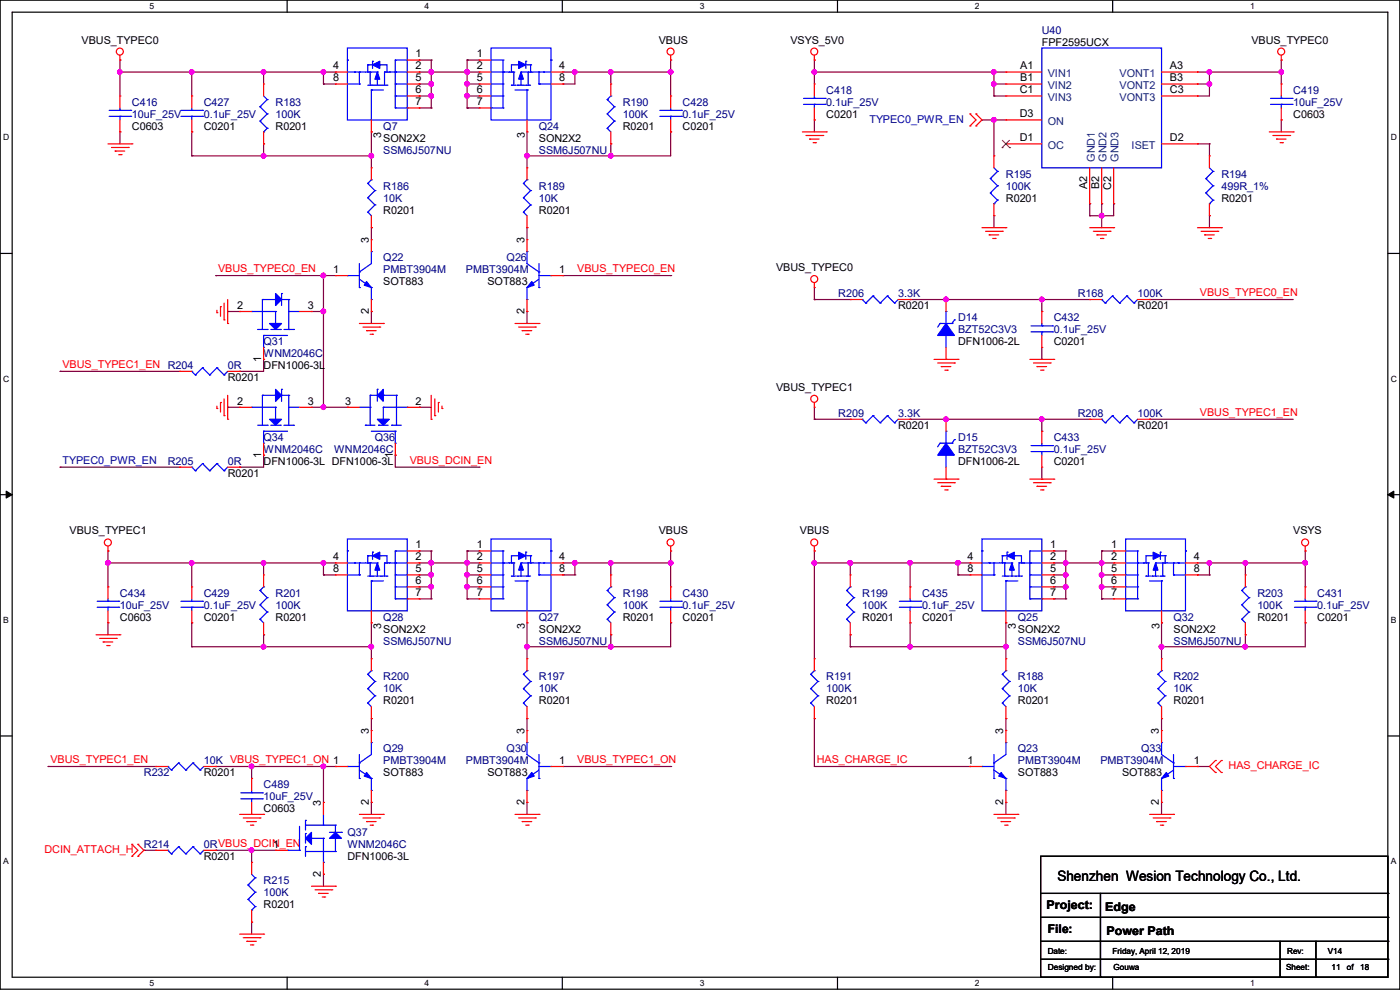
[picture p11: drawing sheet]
<svg xmlns="http://www.w3.org/2000/svg" width="297mm" height="210mm" viewBox="0 0 297 210" stroke-linecap="round" stroke-linejoin="round" font-family="sans-serif">
<defs><g id="words">
<text font-size="3" x="224.3" y="186.9">Shenzhen Wesion Technology Co., Ltd.</text>
<g font-size="2.5">
<text x="222" y="192.9">Project:</text>
<text x="222.3" y="198">File:</text>
<text x="234.5" y="193.2">Edge</text>
<text x="234.7" y="198.2">Power Path</text>
</g>
<g font-size="2.3">
<text x="17.3" y="9.2">VBUS_TYPEC0</text>
<text x="139.7" y="9.2">VBUS</text>
<text x="167.7" y="9.2">VSYS_5V0</text>
<text x="221" y="9.7">FPF2595UCX</text>
<text x="265.5" y="9.2">VBUS_TYPEC0</text>
<text x="70.7" y="14.7">4</text>
<text x="70.7" y="17.3">8</text>
<text x="88.2" y="17.3">5</text>
<text x="88.2" y="14.7">2</text>
<text x="88.2" y="12.2">1</text>
<text x="101.1" y="17.3">5</text>
<text x="101.1" y="14.7">2</text>
<text x="101.1" y="12.2">1</text>
<text x="118.7" y="14.7">4</text>
<text x="118.7" y="17.3">8</text>
<text x="216.5" y="14.7">A1</text>
<text x="216.5" y="17.3">B1</text>
<text x="248.2" y="14.7">A3</text>
<text x="248.2" y="17.3">B3</text>
<text x="88.2" y="19.8">6</text>
<text x="88.2" y="22.4">7</text>
<text x="101.1" y="19.8">6</text>
<text x="101.1" y="22.4">7</text>
<text x="216.3" y="19.8">C1</text>
<text x="248.2" y="19.8">C3</text>
<text x="28" y="27.5">C0603</text>
<text x="43.2" y="27.5">C0201</text>
<text x="58.5" y="27.5">R0201</text>
<text x="80.9" y="29.3" transform="rotate(-90 80.9 29.3)">3</text>
<text x="111.4" y="29.3" transform="rotate(-90 111.4 29.3)">3</text>
<text x="132.1" y="27.5">R0201</text>
<text x="144.8" y="27.5">C0201</text>
<text x="175.3" y="25">C0201</text>
<text x="216.3" y="24.9">D3</text>
<text x="216.3" y="30">D1</text>
<text x="248.2" y="30">D2</text>
<text x="274.4" y="25">C0603</text>
<text x="81.3" y="30.1">SON2X2</text>
<text x="114.3" y="30.1">SON2X2</text>
<text x="230.6" y="40.2" transform="rotate(-90 230.6 40.2)">A2</text>
<text x="233.2" y="40.2" transform="rotate(-90 233.2 40.2)">B2</text>
<text x="235.7" y="40.3" transform="rotate(-90 235.7 40.3)">C2</text>
<text x="81.3" y="45.3">R0201</text>
<text x="114.3" y="45.3">R0201</text>
<text x="213.4" y="42.8">R0201</text>
<text x="259.1" y="42.8">R0201</text>
<text x="78.2" y="51.6" transform="rotate(-90 78.2 51.6)">3</text>
<text x="111.3" y="51.6" transform="rotate(-90 111.3 51.6)">3</text>
<text x="70.7" y="57.9">1</text>
<text x="118.7" y="57.9">1</text>
<text x="164.6" y="57.5">VBUS_TYPEC0</text>
<text x="50.3" y="65.5">2</text>
<text x="65.3" y="65.5">3</text>
<text x="81.3" y="60.5">SOT883</text>
<text x="103.4" y="60.5">SOT883</text>
<text x="190.5" y="65.6">R0201</text>
<text x="241.3" y="65.6">R0201</text>
<text x="78.2" y="66.6" transform="rotate(-90 78.2 66.6)">2</text>
<text x="111.3" y="66.6" transform="rotate(-90 111.3 66.6)">2</text>
<text x="55.4" y="76.8" transform="rotate(-90 55.4 76.8)">1</text>
<text x="203.2" y="73.2">DFN1006-2L</text>
<text x="223.6" y="73.2">C0201</text>
<text x="48.3" y="80.9">R0201</text>
<text x="55.9" y="78.3">DFN1006-3L</text>
<text x="164.6" y="82.9">VBUS_TYPEC1</text>
<text x="50.3" y="85.9">2</text>
<text x="65.3" y="85.9">3</text>
<text x="73.2" y="85.9">3</text>
<text x="88.2" y="85.9">2</text>
<text x="190.5" y="91">R0201</text>
<text x="241.3" y="91">R0201</text>
<text x="48.3" y="101.2">R0201</text>
<text x="55.4" y="97.1" transform="rotate(-90 55.4 97.1)">1</text>
<text x="55.9" y="98.6">DFN1006-3L DFN1006-3L</text>
<text x="83.3" y="97.1" transform="rotate(-90 83.3 97.1)">1</text>
<text x="203.2" y="98.6">DFN1006-2L</text>
<text x="223.6" y="98.6">C0201</text>
<text x="14.8" y="113.4">VBUS_TYPEC1</text>
<text x="139.7" y="113.4">VBUS</text>
<text x="169.7" y="113.4">VBUS</text>
<text x="274.4" y="113.4">VSYS</text>
<text x="70.7" y="118.9">4</text>
<text x="88.2" y="118.9">2</text>
<text x="88.2" y="116.3">1</text>
<text x="101.1" y="118.9">2</text>
<text x="101.1" y="116.3">1</text>
<text x="118.7" y="118.9">4</text>
<text x="205.3" y="118.9">4</text>
<text x="222.8" y="118.9">2</text>
<text x="222.8" y="116.3">1</text>
<text x="235.8" y="118.9">2</text>
<text x="235.8" y="116.3">1</text>
<text x="253.3" y="118.9">4</text>
<text x="70.7" y="121.4">8</text>
<text x="88.2" y="124">6</text>
<text x="88.2" y="121.4">5</text>
<text x="101.1" y="124">6</text>
<text x="101.1" y="121.4">5</text>
<text x="118.7" y="121.4">8</text>
<text x="205.3" y="121.4">8</text>
<text x="222.8" y="124">6</text>
<text x="222.8" y="121.4">5</text>
<text x="235.8" y="124">6</text>
<text x="235.8" y="121.4">5</text>
<text x="253.3" y="121.4">8</text>
<text x="25.4" y="131.7">C0603</text>
<text x="43.2" y="131.7">C0201</text>
<text x="58.5" y="131.7">R0201</text>
<text x="88.2" y="126.5">7</text>
<text x="101.1" y="126.5">7</text>
<text x="132.1" y="131.7">R0201</text>
<text x="144.8" y="131.7">C0201</text>
<text x="182.9" y="131.7">R0201</text>
<text x="195.6" y="131.7">C0201</text>
<text x="222.8" y="126.5">7</text>
<text x="235.8" y="126.5">7</text>
<text x="266.7" y="131.7">R0201</text>
<text x="279.4" y="131.7">C0201</text>
<text x="80.9" y="133.4" transform="rotate(-90 80.9 133.4)">3</text>
<text x="81.3" y="134.2">SON2X2</text>
<text x="111.4" y="133.4" transform="rotate(-90 111.4 133.4)">3</text>
<text x="114.3" y="134.2">SON2X2</text>
<text x="215.5" y="133.4" transform="rotate(-90 215.5 133.4)">3</text>
<text x="215.9" y="134.2">SON2X2</text>
<text x="246" y="133.4" transform="rotate(-90 246 133.4)">3</text>
<text x="249" y="134.2">SON2X2</text>
<text x="81.3" y="149.4">R0201</text>
<text x="114.3" y="149.4">R0201</text>
<text x="175.3" y="149.4">R0201</text>
<text x="215.9" y="149.4">R0201</text>
<text x="249" y="149.4">R0201</text>
<text x="78.2" y="155.7" transform="rotate(-90 78.2 155.7)">3</text>
<text x="111.3" y="155.7" transform="rotate(-90 111.3 155.7)">3</text>
<text x="212.9" y="155.7" transform="rotate(-90 212.9 155.7)">3</text>
<text x="245.9" y="155.7" transform="rotate(-90 245.9 155.7)">3</text>
<text x="43.2" y="164.7">R0201</text>
<text x="81.3" y="164.7">SOT883</text>
<text x="103.4" y="164.7">SOT883</text>
<text x="118.7" y="162.1">1</text>
<text x="205.3" y="162.1">1</text>
<text x="215.9" y="164.7">SOT883</text>
<text x="238" y="164.7">SOT883</text>
<text x="253.3" y="162.1">1</text>
<text x="55.9" y="172.3">C0603</text>
<text x="68.1" y="171" transform="rotate(-90 68.1 171)">3</text>
<text x="78.2" y="170.7" transform="rotate(-90 78.2 170.7)">2</text>
<text x="111.3" y="170.7" transform="rotate(-90 111.3 170.7)">2</text>
<text x="212.9" y="170.7" transform="rotate(-90 212.9 170.7)">2</text>
<text x="245.9" y="170.7" transform="rotate(-90 245.9 170.7)">2</text>
<text x="58" y="179.8">1</text>
<text x="43.2" y="182.5">R0201</text>
<text x="68.1" y="186" transform="rotate(-90 68.1 186)">2</text>
<text x="73.7" y="182.5">DFN1006-3L</text>
<text x="55.9" y="192.6">R0201</text>
</g>
<g font-size="2.3" fill="#00007f">
<text x="221" y="7.2">U40</text>
<text x="28" y="22.4">C416</text>
<text x="43.2" y="22.4">C427</text>
<text x="58.5" y="22.4">R183</text>
<text x="132.1" y="22.4">R190</text>
<text x="144.8" y="22.4">C428</text>
<text x="175.3" y="19.9">C418</text>
<text x="175.3" y="22.4">0.1uF_25V</text>
<text x="274.4" y="19.9">C419</text>
<text x="274.4" y="22.4">10uF_25V</text>
<text x="28" y="25">10uF_25V</text>
<text x="43.2" y="25">0.1uF_25V</text>
<text x="58.5" y="25">100K</text>
<text x="81.3" y="27.5">Q7</text>
<text x="114.3" y="27.5">Q24</text>
<text x="132.1" y="25">100K</text>
<text x="144.8" y="25">0.1uF_25V</text>
<text x="81.3" y="32.6">SSM6J507NU</text>
<text x="114.3" y="32.6">SSM6J507NU</text>
<text x="81.3" y="40.2">R186</text>
<text x="114.3" y="40.2">R189</text>
<text x="213.4" y="37.7">R195</text>
<text x="213.4" y="40.2">100K</text>
<text x="259.1" y="37.7">R194</text>
<text x="259.1" y="40.2">499R_1%</text>
<text x="81.3" y="42.8">10K</text>
<text x="114.3" y="42.8">10K</text>
<text x="81.3" y="55.5">Q22</text>
<text x="81.3" y="58">PMBT3904M</text>
<text x="98.9" y="58">PMBT3904M</text>
<text x="107.5" y="55.5">Q26</text>
<text x="177.8" y="63.1">R206</text>
<text x="190.6" y="63.1">3.3K</text>
<text x="228.6" y="63.1">R168</text>
<text x="241.4" y="63.1">100K</text>
<text x="203.2" y="68.2">D14</text>
<text x="203.2" y="70.7">BZT52C3V3</text>
<text x="223.6" y="68.2">C432</text>
<text x="223.6" y="70.7">0.1uF_25V</text>
<text x="55.9" y="73.2">Q31</text>
<text x="55.9" y="75.8">WNM2046C</text>
<text x="48.3" y="78.3">0R</text>
<text x="177.8" y="88.5">R209</text>
<text x="190.6" y="88.5">3.3K</text>
<text x="228.6" y="88.5">R208</text>
<text x="241.4" y="88.5">100K</text>
<text x="55.9" y="93.6">Q34</text>
<text x="79.5" y="93.6">Q36</text>
<text x="203.2" y="93.6">D15</text>
<text x="223.6" y="93.6">C433</text>
<text x="35.6" y="98.6">R205</text>
<text x="48.3" y="98.6">0R</text>
<text x="55.9" y="96.1">WNM2046C</text>
<text x="70.9" y="96.1">WNM2046C</text>
<text x="203.2" y="96.1">BZT52C3V3</text>
<text x="223.6" y="96.1">0.1uF_25V</text>
<text x="25.4" y="126.6">C434</text>
<text x="25.4" y="129.1">10uF_25V</text>
<text x="43.2" y="126.6">C429</text>
<text x="43.2" y="129.1">0.1uF_25V</text>
<text x="58.5" y="126.6">R201</text>
<text x="58.5" y="129.1">100K</text>
<text x="81.3" y="131.7">Q28</text>
<text x="114.3" y="131.7">Q27</text>
<text x="132.1" y="126.6">R198</text>
<text x="132.1" y="129.1">100K</text>
<text x="144.8" y="126.6">C430</text>
<text x="144.8" y="129.1">0.1uF_25V</text>
<text x="182.9" y="126.6">R199</text>
<text x="182.9" y="129.1">100K</text>
<text x="195.6" y="126.6">C435</text>
<text x="195.6" y="129.1">0.1uF_25V</text>
<text x="215.9" y="131.7">Q25</text>
<text x="249" y="131.7">Q32</text>
<text x="266.7" y="126.6">R203</text>
<text x="266.7" y="129.1">100K</text>
<text x="279.4" y="126.6">C431</text>
<text x="279.4" y="129.1">0.1uF_25V</text>
<text x="81.3" y="136.7">SSM6J507NU</text>
<text x="114.3" y="136.7">SSM6J507NU</text>
<text x="215.9" y="136.7">SSM6J507NU</text>
<text x="249" y="136.7">SSM6J507NU</text>
<text x="81.3" y="144.4">R200</text>
<text x="81.3" y="146.9">10K</text>
<text x="114.3" y="144.4">R197</text>
<text x="114.3" y="146.9">10K</text>
<text x="175.3" y="144.4">R191</text>
<text x="175.3" y="146.9">100K</text>
<text x="215.9" y="144.4">R188</text>
<text x="215.9" y="146.9">10K</text>
<text x="249" y="144.4">R202</text>
<text x="249" y="146.9">10K</text>
<text x="81.3" y="159.6">Q29</text>
<text x="107.5" y="159.6">Q30</text>
<text x="215.9" y="159.6">Q23</text>
<text x="242.1" y="159.6">Q33</text>
<text x="30.5" y="164.7">R232</text>
<text x="43.2" y="162.1">10K VBUS_TYPEC1_ON 1</text>
<text x="55.9" y="167.2">C489</text>
<text x="81.3" y="162.1">PMBT3904M</text>
<text x="98.9" y="162.1">PMBT3904M</text>
<text x="215.9" y="162.1">PMBT3904M</text>
<text x="233.5" y="162.1">PMBT3904M</text>
<text x="55.9" y="169.8">10uF_25V</text>
<text x="30.5" y="179.9">R214</text>
<text x="43.2" y="179.9">0RVBUS_DCIN_EN</text>
<text x="73.7" y="177.4">Q37</text>
<text x="73.7" y="179.9">WNM2046C</text>
<text x="55.9" y="187.5">R215</text>
<text x="55.9" y="190.1">100K</text>
</g>
<g font-size="2.3" fill="#003f7f">
<text x="222.3" y="16.3">VIN1</text>
<text x="237.5" y="16.3">VONT1</text>
<text x="222.3" y="18.9">VIN2</text>
<text x="222.3" y="21.4">VIN3</text>
<text x="237.5" y="18.9">VONT2</text>
<text x="237.5" y="21.4">VONT3</text>
<text x="222.3" y="26.5">ON</text>
<text x="222.3" y="31.6">OC</text>
<text x="232.2" y="34.3" transform="rotate(-90 232.2 34.3)">GND1</text>
<text x="234.8" y="34.3" transform="rotate(-90 234.8 34.3)">GND2</text>
<text x="237.3" y="34.3" transform="rotate(-90 237.3 34.3)">GND3</text>
<text x="240.1" y="31.6">ISET</text>
</g>
<g font-size="2.3" fill="#00009f">
<text x="184.4" y="26">TYPEC0_PWR_EN</text>
<text x="13.3" y="98.4">TYPEC0_PWR_EN</text>
</g>
<g font-size="2.3" fill="#f00">
<text x="46.3" y="57.7">VBUS_TYPEC0_EN</text>
<text x="122.5" y="57.7">VBUS_TYPEC0_EN</text>
<text x="254.6" y="62.8">VBUS_TYPEC0_EN</text>
<text x="13.3" y="78.1">VBUS_TYPEC1_EN R204</text>
<text x="254.6" y="88.2">VBUS_TYPEC1_EN</text>
<text x="86.9" y="98.4">VBUS_DCIN_EN</text>
<text x="10.7" y="161.9">VBUS_TYPEC1_EN</text>
<text x="122.5" y="161.9">VBUS_TYPEC1_ON</text>
<text x="173.3" y="161.9">HAS_CHARGE_IC</text>
<text x="260.6" y="163.2">HAS_CHARGE_IC</text>
<text x="9.4" y="180.9">DCIN_ATTACH_H</text>
</g>
<g font-size="1.8">
<text x="31.7" y="1.9">5</text>
<text x="90.1" y="1.9">4</text>
<text x="148.5" y="1.9">3</text>
<text x="206.8" y="1.9">2</text>
<text x="265.2" y="1.9">1</text>
<text x=".7" y="29.8">D</text>
<text x="295.1" y="29.8">D</text>
<text x=".7" y="80.9">C</text>
<text x="295.1" y="80.9">C</text>
<text x=".7" y="132.1">B</text>
<text x="295.1" y="132.1">B</text>
<text x=".7" y="183.3">A</text>
<text x="295.1" y="183.3">A</text>
<text x="222.3" y="202.3">Date:</text>
<text x="236" y="202.3">Friday, April 12, 2019</text>
<text x="273.1" y="202.3">Rev:</text>
<text x="281.7" y="202.3">V14</text>
<text x="31.7" y="209.2">5</text>
<text x="90.1" y="209.2">4</text>
<text x="148.5" y="209.2">3</text>
<text x="206.8" y="209.2">2</text>
<text x="222.3" y="205.9">Designed by:</text>
<text x="236.3" y="205.9">Gouwa</text>
<text x="265.2" y="209.2">1</text>
<text x="272.8" y="205.9">Sheet:</text>
<text x="282.5" y="205.9">11</text>
<text x="285.7" y="205.9">of</text>
<text x="288.6" y="205.9">18</text>
</g>
</g></defs>
<path d="M0 0h297v209.8h-297zM2.6 2.6h291.8v204.7h-291.8z" fill="none" stroke="#000" stroke-width=".25"/>
<g fill="#fff">
<path d="M31.8 .3h.9v2h-.9z"/>
<path d="M31.8 207.6h.9v2h-.9z"/>
</g>
<path d="M60.9 0v2.6M60.9 207.3v2.5" fill="none" stroke="#000" stroke-width=".25"/>
<g fill="#fff">
<path d="M90.1 .3h1v2h-1z"/>
<path d="M90.1 207.6h1v2h-1z"/>
</g>
<path d="M119.3 0v2.6M119.3 207.3v2.5" fill="none" stroke="#000" stroke-width=".25"/>
<g fill="#fff">
<path d="M148.5 .3h.9v2h-.9z"/>
<path d="M148.5 207.6h.9v2h-.9z"/>
</g>
<path d="M177.7 0v2.6M177.7 207.3v2.5" fill="none" stroke="#000" stroke-width=".25"/>
<g fill="#fff">
<path d="M206.8 .3h1v2h-1z"/>
<path d="M206.8 207.6h1v2h-1z"/>
</g>
<path d="M236.1 0v2.6M236.1 207.3v2.5" fill="none" stroke="#000" stroke-width=".25"/>
<g fill="#fff">
<path d="M265.2 .3h1v2h-1z"/>
<path d="M265.2 207.6h1v2h-1z"/>
<path d="M.7 28.2h1.2v1.9h-1.2z"/>
<path d="M295.1 28.2h1.2v1.9h-1.2z"/>
<path d="M.7 79.3h1.2v2h-1.2z"/>
<path d="M295.1 79.3h1.2v2h-1.2z"/>
</g>
<path d="M0 53.8h2.6M294.4 53.8h2.6" fill="none" stroke="#000" stroke-width=".25"/>
<g fill="#fff">
<path d="M.7 130.5h1.2v2h-1.2z"/>
<path d="M295.1 130.5h1.1v2h-1.1z"/>
</g>
<path d="M0 104.9h2.6M294.4 104.9h2.6" fill="none" stroke="#000" stroke-width=".25"/>
<path d="M1.3 104.2l1.3 .7-1.3 .8zM294.4 104.9l1.3-.7v1.5z" fill="#000" stroke="#000" stroke-width=".21"/>
<g fill="#fff">
<path d="M.7 181.7h1.2v2h-1.2z"/>
<path d="M295.1 181.7h1.1v2h-1.1z"/>
</g>
<g fill="none" stroke="#000" stroke-width=".25">
<path d="M0 156.1h2.6M294.4 156.1h2.6M220.8 181.7h73.6v25.6h-73.6zM220.8 189.5h73.6M220.8 194.6h73.6M220.8 199.7h73.6M233.5 189.5v17.8M271.6 199.7v7.6M279.2 199.7v7.6M294.4 189.5h.1M294.4 194.6h.1M294.4 199.7h.1"/>
<path d="M220.8 203.5h73.6M233.5 207.3h.1M271.6 207.3h.1M279.2 207.3h.1M294.4 203.5h.1"/>
</g>
<g fill="none" stroke="#7f003f" stroke-width=".25">
<path d="M25.4 12.7h.1M25.4 15.3h.1M25.4 12.7v7.7M25.4 15.3h45.8M40.7 15.3h.1M40.7 15.3v5.1M55.9 15.3h.1M55.9 15.3v2.5M68.6 15.3h.1M68.6 17.8h.1M68.6 15.3v2.5M68.6 17.8h2.6"/>
<path d="M88.9 17.8h.1M88.9 12.7h.1M88.9 15.3h.1M88.9 15.3h12.7M88.9 17.8h2.6M88.9 12.7h2.6M91.5 12.7h.1M91.5 15.3h.1M91.5 12.7v10.2M99.1 17.8h.1M99.1 12.7h.1M99.1 15.3h.1"/>
<path d="M99.1 17.8h2.5M99.1 12.7v10.2M99.1 12.7h2.5M119.4 17.8h.1M119.4 15.3h22.9M122 15.3h.1M122 15.3v2.5h-2.6M129.6 15.3h.1M129.6 15.3v2.5M142.3 12.7h.1M142.3 15.3h.1M142.3 12.7v7.7"/>
<path d="M172.8 15.3h.1M172.8 12.7h.1M172.8 12.7v5.1M172.8 15.3h40.6M210.9 15.3h.1M210.9 17.8h.1M210.9 15.3v5.1M210.9 17.8h2.5M254 15.3h.1M254 17.8h.1M254 15.3h17.8M254 17.8h2.6"/>
<path d="M256.6 15.3h.1M256.6 17.8h.1M256.6 15.3v5.1h-2.6M271.8 15.3h.1M271.8 12.7h.1M271.8 12.7v5.1M25.4 28h.1M25.4 28v2.5M40.7 28h.1M40.7 33.1h.1M40.7 28v5.1M40.7 33.1h38.1"/>
<path d="M55.9 30.5h.1M55.9 33.1h.1M55.9 30.5v2.6M78.8 33.1h.1M78.8 28h.1M78.8 28v7.6M88.9 22.9h.1M88.9 20.4h.1M88.9 20.4h2.6M88.9 22.9h2.6M91.5 20.4h.1M91.5 22.9h.1"/>
<path d="M99.1 20.4h.1M99.1 22.9h.1M99.1 20.4h2.5M99.1 22.9h2.5M111.8 33.1h.1M111.8 28h.1M111.8 28v7.6M129.6 30.5h.1M129.6 33.1h.1M129.6 30.5v2.6M142.3 28h.1M142.3 28v5.1h-30.5"/>
<path d="M172.8 25.4h.1M172.8 25.4v2.6M208.3 25.4h.1M208.3 25.4h5.1M210.9 25.4h.1M210.9 20.4h.1M210.9 25.4v7.7M210.9 20.4h2.5M254 30.5h.1M254 20.4h.1M254 30.5h2.6M256.6 30.5h.1"/>
<path d="M256.6 30.5v2.6M271.8 25.4h.1M271.8 25.4v2.6M45.8 58.5h.1M45.8 58.5h25.4M68.6 58.5h.1M68.6 58.5v27.9M78.8 48.3h.1M78.8 48.3v2.5M111.8 48.3h.1M111.8 48.3v2.5M119.4 58.5h22.9"/>
<path d="M142.3 58.5h.1M210.9 45.8h.1M210.9 45.8v2.5M231.2 45.8h.1M231.2 43.2h.1M231.2 43.2v2.6M233.7 45.8h.1M233.7 43.2h.1M233.7 43.2v5.1M236.3 43.2h.1M236.3 43.2v2.6h-5.1M256.6 45.8h.1"/>
<path d="M256.6 45.8v2.5M12.7 78.8h.1M12.7 78.8h25.4M48.3 66.1h.1M48.3 66.1h2.5M50.8 78.8h.1M55.9 76.2h.1M55.9 76.2v2.6h-5.1M66.1 66.1h2.5M68.6 66.1h.1M78.8 66.1h.1M78.8 66.1v2.5"/>
<path d="M111.8 66.1h.1M111.8 66.1v2.5M172.8 63.5h.1M172.8 61v2.5M172.8 63.5h7.6M193.1 63.5h.1M193.1 63.5h38.1M200.7 63.5h.1M221 66.1h.1M221 63.5h.1M221 76.2h.1M221 63.5v2.6"/>
<path d="M221 73.7v2.5M243.9 63.5h.1M243.9 63.5h30.5M12.7 99.1h.1M12.7 99.1h25.4M48.3 86.4h.1M48.3 86.4h2.5M50.8 99.1h.1M55.9 96.6h.1M55.9 96.6v2.5h-5.1M66.1 86.4h7.6M68.6 86.4h.1"/>
<path d="M73.7 86.4h.1M83.9 96.6h.1M83.9 96.6v2.5h17.7M88.9 86.4h.1M88.9 86.4h2.6M101.6 99.1h.1M172.8 88.9h.1M172.8 86.4v2.5M172.8 88.9h7.6M193.1 88.9h.1M193.1 88.9h38.1M200.7 88.9h.1"/>
<path d="M221 88.9h.1M221 91.5h.1M221 88.9v2.6M221 99.1v2.5M243.9 88.9h.1M243.9 88.9h30.5M22.9 116.9h.1M22.9 119.4h.1M22.9 116.9v7.6M22.9 119.4h48.3M40.7 119.4h.1M40.7 119.4v5.1"/>
<path d="M55.9 119.4h.1M55.9 119.4v2.6M68.6 119.4h.1M68.6 119.4v2.6M88.9 116.9h.1M88.9 119.4h.1M88.9 119.4h12.7M88.9 116.9h2.6M91.5 116.9h.1M91.5 119.4h.1M91.5 116.9v10.1M99.1 116.9h.1"/>
<path d="M99.1 119.4h.1M99.1 116.9v10.1M99.1 116.9h2.5M119.4 119.4h22.9M122 119.4h.1M122 119.4v2.6M129.6 119.4h.1M129.6 119.4v2.6M142.3 116.9h.1M142.3 119.4h.1M142.3 116.9v7.6M172.8 119.4h.1"/>
<path d="M172.8 116.9h.1M172.8 119.4h33M172.8 116.9v22.8M180.4 119.4h.1M180.4 119.4v2.6M193.1 119.4h.1M193.1 119.4v5.1M203.2 119.4h.1M203.2 119.4v2.6M221 101.6h.1M223.6 116.9h.1M223.6 119.4h.1"/>
<path d="M223.6 119.4h12.7M223.6 116.9h2.5M226.1 116.9h.1M226.1 119.4h.1M226.1 116.9v10.1M233.7 116.9h.1M233.7 119.4h.1M233.7 116.9v10.1M233.7 116.9h2.6M254 119.4h22.9M256.6 119.4h.1M256.6 119.4v2.6"/>
<path d="M264.2 119.4h.1M264.2 119.4v2.6M276.9 116.9h.1M276.9 119.4h.1M276.9 116.9v7.6M22.9 132.1h.1M22.9 132.1v2.6M40.7 132.1h.1M40.7 137.2h.1M40.7 137.2h38.1M40.7 132.1v5.1M55.9 134.7h.1"/>
<path d="M55.9 137.2h.1M55.9 134.7v2.5M68.6 122h.1M68.6 122h2.6M78.8 137.2h.1M78.8 132.1h.1M78.8 132.1v7.6M88.9 122h.1M88.9 124.5h.1M88.9 127h.1M88.9 122h2.6M88.9 124.5h2.6"/>
<path d="M88.9 127h2.6M91.5 124.5h.1M91.5 127h.1M99.1 124.5h.1M99.1 122h.1M99.1 127h.1M99.1 122h2.5M99.1 124.5h2.5M99.1 127h2.5M111.8 137.2h.1M111.8 132.1h.1M111.8 132.1v7.6"/>
<path d="M119.4 122h.1M119.4 122h2.6M122 122h.1M129.6 134.7h.1M129.6 137.2h.1M129.6 134.7v2.5M142.3 132.1h.1M142.3 132.1v5.1h-30.5M180.4 134.7h.1M180.4 137.2h.1M180.4 137.2h33M180.4 134.7v2.5"/>
<path d="M193.1 132.1h.1M193.1 137.2h.1M193.1 132.1v5.1M203.2 122h.1M203.2 122h2.6M213.4 137.2h.1M213.4 132.1h.1M213.4 132.1v7.6M223.6 122h.1M223.6 124.5h.1M223.6 127h.1M223.6 122h2.5"/>
<path d="M223.6 124.5h2.5M223.6 127h2.5M226.1 124.5h.1M226.1 127h.1M233.7 124.5h.1M233.7 122h.1M233.7 127h.1M233.7 122h2.6M233.7 124.5h2.6M233.7 127h2.6M246.4 137.2h.1M246.4 132.1h.1"/>
<path d="M246.4 132.1v7.6M254 122h.1M254 122h2.6M256.6 122h.1M264.2 134.7h.1M264.2 137.2h.1M264.2 134.7v2.5M276.9 132.1h.1M276.9 132.1v5.1h-30.5M78.8 152.4h.1M78.8 152.4v2.6M111.8 152.4h.1"/>
<path d="M111.8 152.4v2.6M172.8 152.4h.1M172.8 152.4v10.2h33M213.4 152.4h.1M213.4 152.4v2.6M246.4 152.4h.1M246.4 152.4v2.6M10.2 162.6h.1M10.2 162.6h22.9M45.8 162.6h.1M45.8 162.6h25.4M53.4 162.6h.1"/>
<path d="M53.4 162.6v2.5M68.6 162.6h.1M68.6 162.6v7.6M71.2 162.6h.1M78.8 170.2h.1M78.8 170.2v2.6M111.8 170.2h.1M111.8 170.2v2.6M119.4 162.6h22.9M142.3 162.6h.1M205.8 162.6h.1M213.4 170.2h.1"/>
<path d="M213.4 170.2v2.6M246.4 170.2h.1M246.4 170.2v2.6M254 162.6h.1M254 162.6h2.6M30.5 180.4h.1M30.5 180.4h2.6M45.8 180.4h.1M45.8 180.4h12.7M53.4 180.4h.1M53.4 195.6h.1M53.4 180.4v2.5"/>
<path d="M53.4 195.6v2.6M68.6 185.5h.1M68.6 185.5v2.5"/>
</g>
<g fill="#f0f" stroke="#f0f" stroke-width=".25">
<circle cx="142.3" cy="119.4" r=".49"/>
<circle cx="129.6" cy="137.2" r=".49"/>
<circle cx="55.9" cy="15.3" r=".49"/>
<circle cx="78.8" cy="33" r=".49"/>
<circle cx="55.9" cy="33" r=".49"/>
<circle cx="142.3" cy="15.3" r=".49"/>
<circle cx="129.6" cy="33" r=".49"/>
<circle cx="111.8" cy="33" r=".49"/>
<circle cx="55.9" cy="119.4" r=".49"/>
<circle cx="40.7" cy="119.4" r=".49"/>
<circle cx="22.9" cy="119.4" r=".49"/>
<circle cx="78.8" cy="137.2" r=".49"/>
<circle cx="55.9" cy="137.2" r=".49"/>
<circle cx="129.6" cy="119.4" r=".49"/>
<circle cx="233.7" cy="45.7" r=".49"/>
<circle cx="210.8" cy="15.3" r=".49"/>
<circle cx="172.7" cy="15.3" r=".49"/>
<circle cx="210.8" cy="25.4" r=".49"/>
<circle cx="193.1" cy="137.2" r=".49"/>
<circle cx="172.7" cy="119.4" r=".49"/>
<circle cx="180.4" cy="119.4" r=".49"/>
<circle cx="193.1" cy="119.4" r=".49"/>
<circle cx="264.2" cy="137.2" r=".49"/>
<circle cx="246.4" cy="137.2" r=".49"/>
<circle cx="68.6" cy="58.4" r=".49"/>
<circle cx="276.9" cy="119.4" r=".49"/>
<circle cx="40.7" cy="15.3" r=".49"/>
<circle cx="25.4" cy="15.3" r=".49"/>
<circle cx="221" cy="63.5" r=".49"/>
<circle cx="200.7" cy="63.5" r=".49"/>
<circle cx="200.7" cy="88.9" r=".49"/>
<circle cx="221" cy="88.9" r=".49"/>
<circle cx="68.6" cy="86.4" r=".49"/>
<circle cx="68.6" cy="66.1" r=".49"/>
<circle cx="256.6" cy="17.8" r=".49"/>
<circle cx="271.8" cy="15.3" r=".49"/>
<circle cx="256.6" cy="15.3" r=".49"/>
<circle cx="210.8" cy="17.8" r=".49"/>
<circle cx="53.4" cy="180.4" r=".49"/>
<circle cx="99.1" cy="20.3" r=".49"/>
<circle cx="91.5" cy="17.8" r=".49"/>
<circle cx="99.1" cy="17.8" r=".49"/>
<circle cx="91.5" cy="20.3" r=".49"/>
<circle cx="91.5" cy="15.3" r=".49"/>
<circle cx="99.1" cy="15.3" r=".49"/>
<circle cx="68.6" cy="15.3" r=".49"/>
<circle cx="121.9" cy="15.3" r=".49"/>
<circle cx="129.6" cy="15.3" r=".49"/>
<circle cx="91.5" cy="121.9" r=".49"/>
<circle cx="91.5" cy="124.5" r=".49"/>
<circle cx="111.8" cy="137.2" r=".49"/>
<circle cx="99.1" cy="121.9" r=".49"/>
<circle cx="91.5" cy="119.4" r=".49"/>
<circle cx="99.1" cy="119.4" r=".49"/>
<circle cx="99.1" cy="124.5" r=".49"/>
<circle cx="121.9" cy="119.4" r=".49"/>
<circle cx="68.6" cy="119.4" r=".49"/>
<circle cx="264.2" cy="119.4" r=".49"/>
<circle cx="256.6" cy="119.4" r=".49"/>
<circle cx="226.1" cy="121.9" r=".49"/>
<circle cx="213.4" cy="137.2" r=".49"/>
<circle cx="226.1" cy="124.5" r=".49"/>
<circle cx="233.7" cy="124.5" r=".49"/>
<circle cx="226.1" cy="119.4" r=".49"/>
<circle cx="233.7" cy="121.9" r=".49"/>
<circle cx="233.7" cy="119.4" r=".49"/>
<circle cx="203.2" cy="119.4" r=".49"/>
<circle cx="53.4" cy="162.6" r=".49"/>
<circle cx="68.6" cy="162.6" r=".49"/>
</g>
<g fill="none" stroke="#f00" stroke-width=".25">
<path d="M25.4 12.7h.1M25.4 11.7v1M55.9 17.8h.1M55.9 17.8v2.6M71.2 15.3h.1M71.2 17.8h.1M71.2 15.3h2.5M71.2 17.8h2.5M86.4 15.3h2.5M86.4 17.8h2.5M86.4 12.7h2.5M88.9 17.8h.1"/>
<path d="M88.9 15.3h.1M88.9 12.7h.1M101.6 17.8h.1M101.6 15.3h.1M101.6 12.7h.1M101.6 15.3h2.6M101.6 17.8h2.6M101.6 12.7h2.6M116.9 15.3h2.5M116.9 17.8h2.5M119.4 15.3h.1M119.4 17.8h.1"/>
<path d="M129.6 17.8h.1M129.6 17.8v2.6M142.3 12.7h.1M142.3 11.7v1M172.8 12.7h.1M172.8 17.8h.1M172.8 11.7v1M172.8 17.8v2.6M213.4 15.3h.1M213.4 17.8h.1M213.4 15.3h7.6M213.4 17.8h7.6"/>
<path d="M246.4 15.3h7.6M246.4 17.8h7.6M254 15.3h.1M254 17.8h.1M271.8 12.7h.1M271.8 17.8h.1M271.8 11.7v1M271.8 17.8v2.6M22.9 30.5h5.1M23.7 31.3h3.5M24.4 32h.1M24.4 32h2.1"/>
<path d="M25.2 32.8h.5M25.4 20.4h.1M25.4 28h.1M25.4 20.4v2.5M25.4 25.4v2.6M25.7 32.8h.1M27.2 31.3h.1M28 30.5h.1M40.7 20.4h.1M40.7 28h.1M40.7 20.4v2.5M40.7 25.4v2.6"/>
<path d="M55.9 30.5h.1M55.9 28v2.5M78.8 28h.1M78.8 35.6h.1M78.8 25.4v2.6M78.8 35.6v2.5M86.4 20.4h2.5M86.4 22.9h2.5M88.9 20.4h.1M88.9 22.9h.1M101.6 20.4h.1M101.6 22.9h.1"/>
<path d="M101.6 20.4h2.6M101.6 22.9h2.6M111.8 28h.1M111.8 35.6h.1M111.8 25.4v2.6M111.8 35.6v2.5M129.6 30.5h.1M129.6 28v2.5M142.3 20.4h.1M142.3 28h.1M142.3 20.4v2.5M142.3 25.4v2.6"/>
<path d="M170.2 28h5.1M171 28.7h3.5M171.7 29.5h.1M171.7 29.5h2.1M172.5 30.3h.5M172.8 25.4h.1M172.8 22.9v2.5M173 30.3h.1M174.5 28.7h.1M175.3 28h.1M205.8 26.7h.1M205.8 24.2h.1"/>
<path d="M205.8 24.2l1.3 1.2-1.3 1.3M207.1 24.2h.1M207.1 26.7h.1M207.1 24.2l1.2 1.2-1.2 1.3M210.9 33.1h.1M210.9 33.1v2.5M213.4 25.4h.1M213.4 30.5h.1M213.4 20.4h.1M213.4 30.5h7.6M213.4 20.4h7.6M213.4 25.4h7.6"/>
<path d="M231.2 35.6v7.6M233.7 35.6v7.6M236.3 35.6v7.6M246.4 30.5h7.6M246.4 20.4h7.6M254 20.4h.1M254 30.5h.1M256.6 33.1h.1M256.6 33.1v2.5M269.3 28h5.1M270 28.7h3.6M270.8 29.5h.1"/>
<path d="M270.8 29.5h2M271.6 30.3h.5M271.8 25.4h.1M271.8 22.9v2.5M272.1 30.3h.1M273.6 28.7h.1M274.4 28h.1M71.2 58.5h.1M71.2 58.5h2.5M78.8 50.8h.1M78.8 48.3h.1M78.8 45.8v2.5"/>
<path d="M78.8 50.8v2.6M111.8 50.8h.1M111.8 48.3h.1M111.8 45.8v2.5M111.8 50.8v2.6M116.9 58.5h2.5M119.4 58.5h.1M172.8 60v1M208.3 48.3h5.1M209.1 49.1h3.5M209.8 49.8h.1M209.8 49.8h2.1"/>
<path d="M210.6 50.6h.5M210.9 45.8h.1M210.9 43.2v2.6M211.1 50.6h.1M212.6 49.1h.1M213.4 48.3h.1M231.2 43.2h.1M231.2 48.3h5.1M231.9 49.1h3.6M232.7 49.8h.1M232.7 49.8h2M233.5 50.6h.5"/>
<path d="M233.7 43.2h.1M234 50.6h.1M235.5 49.1h.1M236.3 48.3h.1M236.3 43.2h.1M254 48.3h5.1M254.8 49.1h3.6M255.6 49.8h.1M255.6 49.8h2M256.3 50.6h.5M256.6 45.8h.1M256.6 43.2v2.6"/>
<path d="M256.8 50.6h.1M258.4 49.1h.1M259.1 48.3h.1M38.1 78.8h.1M38.1 78.8h2.6M46 66.3h.1M46 65.8v.5M46.8 65.1h.1M46.8 65.1v2M47.5 67.9h.1M47.5 64.3v3.6M48.3 68.6h.1"/>
<path d="M48.3 63.5v5.1M48.3 78.8h2.5M50.8 78.8h.1M50.8 66.1h.1M50.8 66.1h2.6M55.9 76.2h.1M55.9 73.7v2.5M63.5 66.1h2.6M66.1 66.1h.1M76.2 68.6h5.1M77 69.4h3.6M77.8 70.1h.1"/>
<path d="M77.8 70.1h2M78.5 70.9h.5M78.8 66.1h.1M78.8 63.5v2.6M79 70.9h.1M80.6 69.4h.1M81.3 68.6h.1M109.3 68.6h5M110 69.4h3.6M110.8 70.1h.1M110.8 70.1h2M111.5 70.9h.6"/>
<path d="M111.8 66.1h.1M111.8 63.5v2.6M112.1 70.9h.1M113.6 69.4h.1M114.3 68.6h.1M172.8 61h.1M180.4 63.5h.1M180.4 63.5h2.5M190.5 63.5h2.6M193.1 63.5h.1M198.2 76.2h5M198.9 77h3.6"/>
<path d="M199.7 77.8h.1M199.7 77.8h2M200.4 78.5h.6M200.7 76.2h.1M200.7 63.5h.1M200.7 63.5v2.6M200.7 73.7v2.5M201 78.5h.1M202.5 77h.1M203.2 76.2h.1M218.5 76.2h5.1M219.2 77h3.6"/>
<path d="M220 77.8h.1M220 77.8h2M220.8 78.5h.5M221 66.1h.1M221 73.7h.1M221 66.1v2.5M221 71.2v2.5M221.3 78.5h.1M222.8 77h.1M223.6 76.2h.1M231.2 63.5h.1M231.2 63.5h2.5"/>
<path d="M241.3 63.5h2.6M243.9 63.5h.1M38.1 99.1h.1M38.1 99.1h2.6M46 86.7h.1M46 86.1v.6M46.8 85.4h.1M46.8 85.4v2M47.5 88.2h.1M47.5 84.6v3.6M48.3 88.9h.1M48.3 83.9v5"/>
<path d="M48.3 99.1h2.5M50.8 99.1h.1M50.8 86.4h.1M50.8 86.4h2.6M55.9 96.6h.1M55.9 94v2.6M63.5 86.4h2.6M66.1 86.4h.1M73.7 86.4h.1M73.7 86.4h2.5M83.9 96.6h.1M83.9 94v2.6"/>
<path d="M86.4 86.4h2.5M88.9 86.4h.1M91.5 88.9h.1M91.5 83.9v5M92.2 88.2h.1M92.2 84.6v3.6M93 85.4h.1M93 85.4v2M93.8 86.7h.1M93.8 86.1v.6M172.8 86.4h.1M172.8 85.4v1"/>
<path d="M180.4 88.9h.1M180.4 88.9h2.5M190.5 88.9h2.6M193.1 88.9h.1M200.7 88.9h.1M200.7 88.9v2.6M200.7 99.1v2.5M221 91.5h.1M221 99.1h.1M221 91.5v2.5M221 96.6v2.5M231.2 88.9h.1"/>
<path d="M231.2 88.9h2.5M241.3 88.9h2.6M243.9 88.9h.1M22.9 116.9h.1M22.9 115.9v1M71.2 119.4h.1M71.2 119.4h2.5M86.4 119.4h2.5M86.4 116.9h2.5M88.9 119.4h.1M88.9 116.9h.1M101.6 119.4h.1"/>
<path d="M101.6 116.9h.1M101.6 119.4h2.6M101.6 116.9h2.6M116.9 119.4h2.5M119.4 119.4h.1M142.3 116.9h.1M142.3 115.9v1M172.8 116.9h.1M172.8 115.9v1M198.2 101.6h5M198.9 102.4h3.6M199.7 103.2h.1"/>
<path d="M199.7 103.2h2M200.4 103.9h.6M200.7 101.6h.1M201 103.9h.1M202.5 102.4h.1M203.2 101.6h.1M205.8 119.4h.1M205.8 119.4h2.5M218.5 101.6h5.1M219.2 102.4h3.6M220 103.2h.1M220 103.2h2"/>
<path d="M220.8 103.9h.5M221 119.4h2.6M221 116.9h2.6M221.3 103.9h.1M222.8 102.4h.1M223.6 101.6h.1M223.6 119.4h.1M223.6 116.9h.1M236.3 119.4h.1M236.3 116.9h.1M236.3 119.4h2.5M236.3 116.9h2.5"/>
<path d="M251.5 119.4h2.5M254 119.4h.1M276.9 116.9h.1M276.9 115.9v1M20.4 134.7h5M21.1 135.4h3.6M21.9 136.2h.1M21.9 136.2h2M22.6 136.9h.6M22.9 124.5h.1M22.9 132.1h.1M22.9 124.5v2.5"/>
<path d="M22.9 129.6v2.5M23.2 136.9h.1M24.7 135.4h.1M25.4 134.7h.1M40.7 124.5h.1M40.7 132.1h.1M40.7 124.5v2.5M40.7 129.6v2.5M55.9 134.7h.1M55.9 122h.1M55.9 122v2.5M55.9 132.1v2.6"/>
<path d="M71.2 122h.1M71.2 122h2.5M78.8 132.1h.1M78.8 139.7h.1M78.8 129.6v2.5M78.8 139.7v2.6M86.4 122h2.5M86.4 124.5h2.5M86.4 127h2.5M88.9 124.5h.1M88.9 122h.1M88.9 127h.1"/>
<path d="M101.6 124.5h.1M101.6 122h.1M101.6 127h.1M101.6 122h2.6M101.6 124.5h2.6M101.6 127h2.6M111.8 132.1h.1M111.8 139.7h.1M111.8 129.6v2.5M111.8 139.7v2.6M116.9 122h2.5M119.4 122h.1"/>
<path d="M129.6 134.7h.1M129.6 122h.1M129.6 122v2.5M129.6 132.1v2.6M142.3 124.5h.1M142.3 132.1h.1M142.3 124.5v2.5M142.3 129.6v2.5M172.8 139.7h.1M172.8 139.7v2.6M180.4 134.7h.1M180.4 122h.1"/>
<path d="M180.4 122v2.5M180.4 132.1v2.6M193.1 124.5h.1M193.1 132.1h.1M193.1 124.5v2.5M193.1 129.6v2.5M205.8 122h.1M205.8 122h2.5M213.4 132.1h.1M213.4 139.7h.1M213.4 129.6v2.5M213.4 139.7v2.6"/>
<path d="M221 122h2.6M221 124.5h2.6M221 127h2.6M223.6 124.5h.1M223.6 122h.1M223.6 127h.1M236.3 124.5h.1M236.3 122h.1M236.3 127h.1M236.3 122h2.5M236.3 124.5h2.5M236.3 127h2.5"/>
<path d="M246.4 139.7h.1M246.4 132.1h.1M246.4 129.6v2.5M246.4 139.7v2.6M251.5 122h2.5M254 122h.1M264.2 134.7h.1M264.2 122h.1M264.2 122v2.5M264.2 132.1v2.6M276.9 124.5h.1M276.9 132.1h.1"/>
<path d="M276.9 124.5v2.5M276.9 129.6v2.5M78.8 155h.1M78.8 152.4h.1M78.8 149.9v2.5M78.8 155v2.5M111.8 155h.1M111.8 152.4h.1M111.8 149.9v2.5M111.8 155v2.5M172.8 152.4h.1M172.8 149.9v2.5"/>
<path d="M213.4 155h.1M213.4 152.4h.1M213.4 149.9v2.5M213.4 155v2.5M246.4 152.4h.1M246.4 155h.1M246.4 149.9v2.5M246.4 155v2.5M28 179.1h.1M28 179.1l1.3 1.3-1.3 1.3M29.3 179.1h.1M29.3 179.1l1.2 1.3-1.2 1.3"/>
<path d="M33.1 162.6h.1M33.1 162.6h2.5M43.2 162.6h2.6M45.8 162.6h.1M50.8 172.8h5.1M51.6 173.5h3.6M52.4 174.3h.1M52.4 174.3h2M53.1 175h.5M53.4 165.1h.1M53.4 172.8h.1M53.4 165.1v2.6"/>
<path d="M53.4 170.2v2.6M53.6 175h.1M55.2 173.5h.1M55.9 172.8h.1M68.6 170.2h.1M68.6 170.2v2.6M71.2 162.6h.1M71.2 162.6h2.5M76.2 172.8h5.1M77 173.5h3.6M77.8 174.3h.1M77.8 174.3h2"/>
<path d="M78.5 175h.5M78.8 170.2h.1M78.8 167.7v2.5M79 175h.1M80.6 173.5h.1M81.3 172.8h.1M109.3 172.8h5M110 173.5h3.6M110.8 174.3h.1M110.8 174.3h2M111.5 175h.6M111.8 170.2h.1"/>
<path d="M111.8 167.7v2.5M112.1 175h.1M113.6 173.5h.1M114.3 172.8h.1M116.9 162.6h2.5M119.4 162.6h.1M205.8 162.6h.1M205.8 162.6h2.5M210.9 172.8h5M211.6 173.5h3.6M212.4 174.3h.1M212.4 174.3h2"/>
<path d="M213.1 175h.6M213.4 170.2h.1M213.4 167.7v2.5M213.7 175h.1M215.2 173.5h.1M215.9 172.8h.1M243.9 172.8h5.1M244.6 173.5h3.6M245.4 174.3h.1M245.4 174.3h2M246.2 175h.5M246.4 170.2h.1"/>
<path d="M246.4 167.7v2.5M246.7 175h.1M248.2 173.5h.1M249 172.8h.1M251.5 162.6h2.5M254 162.6h.1M257.9 161.3h.1M257.9 163.9h.1M257.9 161.3l-1.3 1.3 1.3 1.3M259.1 163.9h.1M259.1 161.3h.1M259.1 161.3l-1.2 1.3 1.2 1.3"/>
<path d="M28 181.7h.1M29.3 181.7h.1M33.1 180.4h.1M33.1 180.4h2.5M43.2 180.4h2.6M45.8 180.4h.1M50.8 198.2h5.1M51.6 198.9h3.6M52.4 199.7h.1M52.4 199.7h2M53.4 182.9h.1M53.4 195.6h.1"/>
<path d="M53.4 182.9v2.6M53.4 193.1v2.5M55.2 198.9h.1M55.9 198.2h.1M58.5 180.4h.1M58.5 180.4h2.5M66.1 188h5.1M66.8 188.8h3.6M67.6 189.5h.1M67.6 189.5h2M68.4 190.3h.5M68.6 185.5h.1"/>
<path d="M68.6 182.9v2.6M68.9 190.3h.1M70.4 188.8h.1M71.2 188h.1M53.1 200.4h.5M53.6 200.4h.1"/>
<circle cx="25.4" cy="10.9" r=".74"/>
<circle cx="142.3" cy="10.9" r=".74"/>
<circle cx="172.7" cy="10.9" r=".74"/>
<circle cx="271.8" cy="10.9" r=".74"/>
<circle cx="172.7" cy="59.2" r=".74"/>
<circle cx="172.7" cy="84.6" r=".74"/>
<circle cx="22.9" cy="115.1" r=".74"/>
<circle cx="142.3" cy="115.1" r=".74"/>
<circle cx="172.7" cy="115.1" r=".74"/>
<circle cx="276.9" cy="115.1" r=".74"/>
</g>
<g fill="none" stroke="#00f" stroke-width=".25">
<path d="M73.7 10.2h12.7v15.2h-12.7zM73.7 12.7h.1M73.7 15.3h6.4M73.7 17.8h2.5M75.2 15.3h.1M76.2 15.3h.1M76.2 17.8h.1M76.2 15.3v2.5M78 15.3h.1M78 13.8h.1M78 13.8v1.5M78 18.1h1"/>
<path d="M78 13.8h1M78.5 18.1h.1M78.5 15.3h.1M78.5 15.3v2.8M78.8 19.1h.1M78.8 19.1v6.3M78.8 19.1h2.5M79 13h.1M79 18.1h.1M79 13v1.5M79.3 18.1h1.5M80.1 16.6h.1"/>
<path d="M80.1 15.3h.1M80.1 16.6v1.5M80.6 13.8h.1M80.6 13.8h1.5v1.5M80.8 18.1h.1M81.1 18.1h1M81.6 15.3h.1M81.6 15.3v2.8M81.6 15.3h4.8M82.1 18.1h.1M82.1 15.3h.1M82.6 15.3h.1"/>
<path d="M83.9 15.3h.1M83.9 17.8h.1M83.9 12.7h.1M83.9 12.7v10.2M83.9 17.8h2.5M83.9 12.7h2.5M104.2 10.2h12.7v15.2h-12.7zM104.2 15.3h4.8M104.2 17.8h2.5M104.2 12.7h2.5M106.7 15.3h.1M106.7 17.8h.1"/>
<path d="M106.7 12.7h.1M106.7 12.7v10.2M108 15.3h.1M108.5 18.1h.1M108.5 15.3h.1M108.5 18.1h1M109 15.3h.1M109 15.3v2.8M109.3 19.1h2.5M109.8 18.1h.1M109.8 18.1h1.5M110 13.8h.1"/>
<path d="M110 13.8h-1.5v1.5M110.5 16.6h.1M110.5 15.3h.1M110.5 16.6v1.5M110.5 15.3h6.4M111.5 13h.1M111.5 18.1h.1M111.5 13v1.5M111.5 18.1h1.1M111.5 13.8h1.1M111.8 19.1h.1M111.8 19.1v6.3"/>
<path d="M112.1 18.1h.1M112.1 15.3h.1M112.1 15.3v2.8M112.6 15.3h.1M112.6 13.8h.1M112.6 13.8v1.5M114.3 15.3h.1M114.3 17.8h.1M114.3 15.3v2.5M114.3 17.8h2.6M115.4 15.3h.1M116.9 12.7h.1"/>
<path d="M221 10.2h25.4v25.4h-25.4zM23.2 24.7h4.5M23.2 23.4h4.5M25.4 23.4h.1M25.4 24.7h.1M25.4 22.9v.5M25.4 24.7v.7M27.7 24.7h.1M27.7 23.4h.1M38.4 24.7h4.6M38.4 23.4h4.6M40.7 23.4h.1"/>
<path d="M40.7 24.7h.1M40.7 22.9v.5M40.7 24.7v.7M43 24.7h.1M43 23.4h.1M55.2 22.6h.1M55.2 25.7h.1M55.2 22.6l1.5 1.6M55.2 25.7l1.5 1.5M55.9 28h.1M55.9 20.4l.8 .7M56.7 21.1h.1"/>
<path d="M56.7 24.2h.1M56.7 27.2h.1M56.7 21.1l-1.5 1.5M56.7 24.2l-1.5 1.5M56.7 27.2l-.8 .8M78 38.9h.1M78 38.9l1.5 1.5M78.8 38.1h.1M78.8 38.1l-.8 .8M83.9 22.9h.1M83.9 20.4h.1M83.9 22.9h2.5"/>
<path d="M83.9 20.4h2.5M86.4 22.9h.1M104.2 22.9h.1M104.2 22.9h2.5M104.2 20.4h2.5M106.7 22.9h.1M106.7 20.4h.1M111 38.9h.1M111 38.9l1.6 1.5M111.8 38.1h.1M111.8 38.1l-.8 .8M128.8 27.2h.1"/>
<path d="M128.8 24.2h.1M128.8 21.1h.1M128.8 27.2l.8 .8M128.8 24.2l1.5 1.5M128.8 21.1l1.5 1.5M129.6 20.4h.1M129.6 20.4l-.8 .7M130.3 25.7h.1M130.3 22.6h.1M130.3 25.7l-1.5 1.5M130.3 22.6l-1.5 1.6M140 24.7h4.6"/>
<path d="M140 23.4h4.6M142.3 23.4h.1M142.3 24.7h.1M142.3 22.9v.5M142.3 24.7v.7M144.6 24.7h.1M144.6 23.4h.1M170.5 22.1h4.5M170.5 20.9h4.5M172.8 20.9h.1M172.8 22.1h.1M172.8 20.4v.5"/>
<path d="M172.8 22.1v.8M175 22.1h.1M175 20.9h.1M210.1 37.9h.1M210.1 37.9l1.5 1.5M210.9 35.6l.7 .8M211.6 36.4h.1M211.6 39.4h.1M211.6 39.4l-1.5 1.5M211.6 36.4l-1.5 1.5M255.8 37.9h.1M255.8 37.9l1.5 1.5"/>
<path d="M256.6 35.6l.7 .8M257.3 36.4h.1M257.3 39.4h.1M257.3 36.4l-1.5 1.5M257.3 39.4l-1.5 1.5M269.5 22.1h4.6M269.5 20.9h4.6M271.8 20.9h.1M271.8 22.1h.1M271.8 20.4v.5M271.8 22.1v.8M274.1 22.1h.1"/>
<path d="M274.1 20.9h.1M73.7 58.5h.1M73.7 58.5h2.5M76.2 57.7h.1M76.2 59.2l2.6 1.8M76.2 55.9v5.1M78 45h.1M78 42h.1M78 45l.8 .8M78 42l1.5 1.5M78.8 53.4h.1M78.8 53.4v2.5l-2.6 1.8"/>
<path d="M79.5 43.5h.1M79.5 40.4h.1M79.5 43.5l-1.5 1.5M79.5 40.4l-1.5 1.6M111 45h.1M111 42h.1M111 45l.8 .8M111 42l1.6 1.5M111.8 53.4h.1M111.8 53.4v2.5l2.5 1.8M112.6 43.5h.1M112.6 40.4h.1"/>
<path d="M112.6 43.5l-1.6 1.5M112.6 40.4l-1.6 1.6M114.3 57.7h.1M114.3 59.2l-2.5 1.8M114.3 55.9v5.1M114.3 58.5h2.6M116.9 58.5h.1M210.1 40.9h.1M210.1 40.9l1.5 1.6M210.9 43.2h.1M211.6 42.5h.1M211.6 42.5l-.7 .7"/>
<path d="M255.8 40.9h.1M255.8 40.9l1.5 1.6M256.6 43.2h.1M257.3 42.5h.1M257.3 42.5l-.7 .7M40.7 78.8h.1M40.7 78.8l.7 .7M41.4 79.5h.1M43 78h.1M43 78l1.5 1.5M43 78l-1.6 1.5M44.5 79.5h.1"/>
<path d="M46 78h.1M46 78l1.5 1.5M46 78l-1.5 1.5M47.5 79.5h.1M48.3 78.8l-.8 .7M53.4 66.1h.1M53.4 66.1h5.1M54.7 69.9h2M55.7 63.5h.1M55.7 63.5v6.4M55.7 63.5h2.8M55.9 71.2h.1"/>
<path d="M55.9 73.7h.1M55.9 71.2v2.5M55.9 71.2h5.1M56.7 69.9h.1M57.4 69.9h2.1M58.5 63.5h.1M58.5 66.1h.1M58.5 66.1v2.5M59.5 69.9h.1M59.7 62.3h.1M59.7 62.3v2.5M59.7 63.5h1.6"/>
<path d="M60.2 69.9h2.1M61.3 63.5h.1M61.3 69.9h.1M61.3 66.1h.1M61.3 63.5v6.4M61.3 66.1h2.2M62.3 69.9h.1M76.2 61h.1M78.8 61h.1M78.8 63.5h.1M78.8 61v2.5M111.8 61h.1"/>
<path d="M111.8 63.5h.1M111.8 61v2.5M114.3 61h.1M182.9 63.5h.1M182.9 63.5l.8 .8M183.7 64.3h.1M185.2 62.8h.1M185.2 62.8l1.5 1.5M185.2 62.8l-1.5 1.5M186.7 64.3h.1M188.3 62.8h.1M188.3 62.8l1.5 1.5"/>
<path d="M188.3 62.8l-1.6 1.5M189.8 64.3h.1M190.5 63.5l-.7 .8M199.4 68.6h.1M199.4 68.6l-.5 .8M199.4 68.6h2.6M200.7 71.2h.1M200.7 66.1h.1M200.7 66.1v2.5M200.7 71.2v2.5M202 68.6h.1M202.5 67.9h.1"/>
<path d="M202.5 67.9l-.5 .7M218.7 70.4h4.6M218.7 69.1h4.6M221 69.1h.1M221 70.4h.1M221 68.6v.5M221 70.4v.8M223.3 70.4h.1M223.3 69.1h.1M233.7 63.5h.1M233.7 63.5l.8 .8M234.5 64.3h.1"/>
<path d="M236 62.8h.1M236 62.8l1.5 1.5M236 62.8l-1.5 1.5M237.5 64.3h.1M239.1 62.8h.1M239.1 62.8l1.5 1.5M239.1 62.8l-1.6 1.5M240.6 64.3h.1M241.3 63.5l-.7 .8M40.7 99.1h.1M40.7 99.1l.7 .8M41.4 99.9h.1"/>
<path d="M43 98.3h.1M43 98.3l1.5 1.6M43 98.3l-1.6 1.6M44.5 99.9h.1M46 98.3h.1M46 98.3l1.5 1.6M46 98.3l-1.5 1.6M47.5 99.9h.1M48.3 99.1l-.8 .8M53.4 86.4h.1M53.4 86.4h5.1M54.7 90.2h2"/>
<path d="M55.7 83.9h.1M55.7 83.9v6.3M55.7 83.9h2.8M55.9 91.5h.1M55.9 94h.1M55.9 91.5h5.1M55.9 91.5v2.5M56.7 90.2h.1M57.4 90.2h2.1M58.5 83.9h.1M58.5 86.4h.1M58.5 86.4v2.5"/>
<path d="M59.5 90.2h.1M59.7 82.6h.1M59.7 82.6v2.5M59.7 83.9h1.6M60.2 90.2h2.1M61.3 83.9h.1M61.3 90.2h.1M61.3 86.4h.1M61.3 83.9v6.3M61.3 86.4h2.2M62.3 90.2h.1M76.2 86.4h2.3"/>
<path d="M77.5 90.2h.1M77.5 90.2h2M78.5 83.9h.1M78.5 90.2h.1M78.5 86.4h.1M78.5 83.9v6.3M78.5 83.9h1.6M78.8 91.5h5.1M80.1 82.6h.1M80.1 82.6v2.5M80.3 90.2h.1M80.3 90.2h2"/>
<path d="M81.3 83.9h.1M81.3 86.4h.1M81.3 83.9h2.8M81.3 86.4h5.1M81.3 86.4v2.5M83.1 90.2h.1M83.1 90.2h2M83.9 91.5h.1M83.9 94h.1M83.9 91.5v2.5M84.1 83.9h.1M84.1 83.9v6.3"/>
<path d="M86.4 86.4h.1M182.9 88.9h.1M182.9 88.9l.8 .8M183.7 89.7h.1M185.2 88.2h.1M185.2 88.2l1.5 1.5M185.2 88.2l-1.5 1.5M186.7 89.7h.1M188.3 88.2h.1M188.3 88.2l1.5 1.5M188.3 88.2l-1.6 1.5M189.8 89.7h.1"/>
<path d="M190.5 88.9l-.7 .8M199.4 94h.1M199.4 94l-.5 .8M199.4 94h2.6M200.7 96.6h.1M200.7 91.5h.1M200.7 91.5v2.5M200.7 96.6v2.5M202 94h.1M202.5 93.3h.1M202.5 93.3l-.5 .7M218.7 95.8h4.6"/>
<path d="M218.7 94.5h4.6M221 94.5h.1M221 95.8h.1M221 94v.5M221 95.8v.8M223.3 95.8h.1M223.3 94.5h.1M233.7 88.9h.1M233.7 88.9l.8 .8M234.5 89.7h.1M236 88.2h.1M236 88.2l1.5 1.5"/>
<path d="M236 88.2l-1.5 1.5M237.5 89.7h.1M239.1 88.2h.1M239.1 88.2l1.5 1.5M239.1 88.2l-1.6 1.5M240.6 89.7h.1M241.3 88.9l-.7 .8M73.7 114.3h12.7v15.3h-12.7zM73.7 116.9h.1M73.7 119.4h6.4M75.2 119.4h.1M76.2 119.4h.1"/>
<path d="M76.2 119.4v2.6M78 119.4h.1M78 117.9h.1M78 117.9h1M78 117.9v1.5M78.5 119.4h.1M78.5 119.4v2.8M79 117.1h.1M79 117.1v1.6M80.1 119.4h.1M80.6 117.9h.1M80.6 117.9h1.5v1.5"/>
<path d="M81.6 119.4h.1M81.6 119.4h4.8M81.6 119.4v2.8M82.1 119.4h.1M82.6 119.4h.1M83.9 119.4h.1M83.9 116.9h.1M83.9 116.9h2.5M83.9 116.9v10.1M104.2 114.3h12.7v15.3h-12.7zM104.2 119.4h4.8M104.2 116.9h2.5"/>
<path d="M106.7 119.4h.1M106.7 116.9h.1M106.7 116.9v10.1M108 119.4h.1M108.5 119.4h.1M109 119.4h.1M109 119.4v2.8M110 117.9h.1M110 117.9h-1.5v1.5M110.5 119.4h.1M110.5 119.4h6.4M111.5 117.1h.1"/>
<path d="M111.5 117.9h1.1M111.5 117.1v1.6M112.1 119.4h.1M112.1 119.4v2.8M112.6 119.4h.1M112.6 117.9h.1M112.6 117.9v1.5M114.3 119.4h.1M114.3 119.4v2.6M115.4 119.4h.1M116.9 116.9h.1M208.3 114.3h12.7v15.3h-12.7z"/>
<path d="M208.3 116.9h.1M208.3 119.4h6.4M209.8 119.4h.1M210.9 119.4h.1M210.9 119.4v2.6M212.6 119.4h.1M212.6 117.9h.1M212.6 117.9h1.1M212.6 117.9v1.5M213.1 119.4h.1M213.1 119.4v2.8M213.7 117.1h.1"/>
<path d="M213.7 117.1v1.6M214.7 119.4h.1M215.2 117.9h.1M215.2 117.9h1.5v1.5M216.2 119.4h.1M216.2 119.4h4.8M216.2 119.4v2.8M216.7 119.4h.1M217.2 119.4h.1M218.5 119.4h.1M218.5 116.9h.1M218.5 116.9h2.5"/>
<path d="M218.5 116.9v10.1M238.8 114.3h12.7v15.3h-12.7zM238.8 119.4h4.8M238.8 116.9h2.5M241.3 119.4h.1M241.3 116.9h.1M241.3 116.9v10.1M242.6 119.4h.1M243.1 119.4h.1M243.6 119.4h.1M243.6 119.4v2.8M244.6 117.9h.1"/>
<path d="M244.6 117.9h-1.5v1.5M245.2 119.4h.1M245.2 119.4h6.3M246.2 117.1h.1M246.2 117.9h1M246.2 117.1v1.6M246.7 119.4h.1M246.7 119.4v2.8M247.2 119.4h.1M247.2 117.9h.1M247.2 117.9v1.5M249 119.4h.1"/>
<path d="M249 119.4v2.6M250 119.4h.1M251.5 116.9h.1M20.6 128.8h4.6M20.6 127.6h4.6M22.9 127.6h.1M22.9 128.8h.1M22.9 127v.6M22.9 128.8v.8M25.2 128.8h.1M25.2 127.6h.1M38.4 128.8h4.6"/>
<path d="M38.4 127.6h4.6M40.7 127.6h.1M40.7 128.8h.1M40.7 127v.6M40.7 128.8v.8M43 128.8h.1M43 127.6h.1M55.2 131.4h.1M55.2 128.3h.1M55.2 125.3h.1M55.2 131.4l.7 .7M55.2 128.3l1.5 1.5"/>
<path d="M55.2 125.3l1.5 1.5M55.9 124.5h.1M55.9 124.5l-.7 .8M56.7 129.8h.1M56.7 126.8h.1M56.7 129.8l-1.5 1.6M56.7 126.8l-1.5 1.5M73.7 122h2.5M76.2 122h.1M78 122.2h1M78.5 122.2h.1M78.8 123.2h.1"/>
<path d="M78.8 123.2v6.4M78.8 123.2h2.5M79 122.2h.1M79.3 122.2h1.5M80.1 120.7h.1M80.1 120.7v1.5M80.8 122.2h.1M81.1 122.2h1M82.1 122.2h.1M83.9 127h.1M83.9 122h.1M83.9 124.5h.1"/>
<path d="M83.9 122h2.5M83.9 127h2.5M83.9 124.5h2.5M86.4 127h.1M104.2 127h.1M104.2 122h2.5M104.2 127h2.5M104.2 124.5h2.5M106.7 127h.1M106.7 122h.1M106.7 124.5h.1M108.5 122.2h.1"/>
<path d="M108.5 122.2h1M109.3 123.2h2.5M109.8 122.2h.1M109.8 122.2h1.5M110.5 120.7h.1M110.5 120.7v1.5M111.5 122.2h.1M111.5 122.2h1.1M111.8 123.2h.1M111.8 123.2v6.4M112.1 122.2h.1M114.3 122h.1"/>
<path d="M114.3 122h2.6M128.8 131.4h.1M128.8 128.3h.1M128.8 125.3h.1M128.8 131.4l.8 .7M128.8 128.3l1.5 1.5M128.8 125.3l1.5 1.5M129.6 124.5h.1M129.6 124.5l-.8 .8M130.3 129.8h.1M130.3 126.8h.1M130.3 129.8l-1.5 1.6"/>
<path d="M130.3 126.8l-1.5 1.5M140 128.8h4.6M140 127.6h4.6M142.3 127.6h.1M142.3 128.8h.1M142.3 127v.6M142.3 128.8v.8M144.6 128.8h.1M144.6 127.6h.1M179.6 131.4h.1M179.6 128.3h.1M179.6 125.3h.1"/>
<path d="M179.6 131.4l.8 .7M179.6 128.3l1.5 1.5M179.6 125.3l1.5 1.5M180.4 124.5h.1M180.4 124.5l-.8 .8M181.1 129.8h.1M181.1 126.8h.1M181.1 129.8l-1.5 1.6M181.1 126.8l-1.5 1.5M190.8 128.8h4.6M190.8 127.6h4.6M193.1 127.6h.1"/>
<path d="M193.1 128.8h.1M193.1 127v.6M193.1 128.8v.8M195.4 128.8h.1M195.4 127.6h.1M208.3 122h2.6M210.9 122h.1M212.6 122.2h1.1M213.1 122.2h.1M213.4 123.2h.1M213.4 123.2h2.5M213.4 123.2v6.4"/>
<path d="M213.7 122.2h.1M213.9 122.2h1.5M214.7 120.7h.1M214.7 120.7v1.5M215.4 122.2h.1M215.7 122.2h1M216.7 122.2h.1M218.5 127h.1M218.5 122h.1M218.5 124.5h.1M218.5 122h2.5M218.5 127h2.5"/>
<path d="M218.5 124.5h2.5M221 127h.1M238.8 127h.1M238.8 122h2.5M238.8 127h2.5M238.8 124.5h2.5M241.3 127h.1M241.3 122h.1M241.3 124.5h.1M243.1 122.2h.1M243.1 122.2h1M243.9 123.2h2.5"/>
<path d="M244.4 122.2h.1M244.4 122.2h1.5M245.2 120.7h.1M245.2 120.7v1.5M246.2 122.2h.1M246.2 122.2h1M246.4 123.2h.1M246.4 123.2v6.4M246.7 122.2h.1M249 122h.1M249 122h2.5M263.4 131.4h.1"/>
<path d="M263.4 128.3h.1M263.4 125.3h.1M263.4 131.4l.8 .7M263.4 128.3l1.6 1.5M263.4 125.3l1.6 1.5M264.2 124.5h.1M264.2 124.5l-.8 .8M265 129.8h.1M265 126.8h.1M265 129.8l-1.6 1.6M265 126.8l-1.6 1.5M274.6 128.8h4.6"/>
<path d="M274.6 127.6h4.6M276.9 127.6h.1M276.9 128.8h.1M276.9 127v.6M276.9 128.8v.8M279.2 128.8h.1M279.2 127.6h.1M78 149.1h.1M78 146.1h.1M78 143h.1M78 149.1l.8 .8M78 146.1l1.5 1.5"/>
<path d="M78 143l1.5 1.6M78.8 157.5h.1M78.8 142.3h.1M78.8 157.5v2.6l-2.6 1.7M78.8 142.3l-.8 .7M79.5 147.6h.1M79.5 144.6h.1M79.5 147.6l-1.5 1.5M79.5 144.6l-1.5 1.5M111 149.1h.1M111 146.1h.1M111 143h.1"/>
<path d="M111 149.1l.8 .8M111 146.1l1.6 1.5M111 143l1.6 1.6M111.8 157.5h.1M111.8 142.3h.1M111.8 157.5v2.6l2.5 1.7M111.8 142.3l-.8 .7M112.6 147.6h.1M112.6 144.6h.1M112.6 147.6l-1.6 1.5M112.6 144.6l-1.6 1.5M172 149.1h.1"/>
<path d="M172 146.1h.1M172 143h.1M172 149.1l.8 .8M172 146.1l1.5 1.5M172 143l1.5 1.6M172.8 142.3h.1M172.8 142.3l-.8 .7M173.5 147.6h.1M173.5 144.6h.1M173.5 147.6l-1.5 1.5M173.5 144.6l-1.5 1.5M212.6 149.1h.1"/>
<path d="M212.6 146.1h.1M212.6 143h.1M212.6 149.1l.8 .8M212.6 146.1l1.6 1.5M212.6 143l1.6 1.6M213.4 157.5h.1M213.4 142.3h.1M213.4 157.5v2.6l-2.5 1.7M213.4 142.3l-.8 .7M214.2 147.6h.1M214.2 144.6h.1M214.2 147.6l-1.6 1.5"/>
<path d="M214.2 144.6l-1.6 1.5M245.7 149.1h.1M245.7 146.1h.1M245.7 143h.1M245.7 149.1l.7 .8M245.7 146.1l1.5 1.5M245.7 143l1.5 1.6M246.4 142.3h.1M246.4 157.5h.1M246.4 142.3l-.7 .7M246.4 157.5v2.6l2.6 1.7M247.2 147.6h.1"/>
<path d="M247.2 144.6h.1M247.2 147.6l-1.5 1.5M247.2 144.6l-1.5 1.5M35.6 162.6h.1M35.6 162.6l.8 .8M36.4 163.4h.1M37.9 161.8h.1M37.9 179.6h.1M37.9 161.8l1.5 1.6M37.9 161.8l-1.5 1.6M37.9 179.6l1.5 1.5M37.9 179.6l-1.5 1.5"/>
<path d="M39.4 163.4h.1M40.9 161.8h.1M40.9 179.6h.1M40.9 161.8l1.6 1.6M40.9 161.8l-1.5 1.6M40.9 179.6l1.6 1.5M40.9 179.6l-1.5 1.5M42.5 163.4h.1M43.2 162.6l-.7 .8M51.1 169.5h4.6M51.1 168.2h4.6M53.4 168.2h.1"/>
<path d="M53.4 169.5h.1M53.4 167.7v.5M53.4 169.5v.7M55.7 169.5h.1M55.7 168.2h.1M63.5 175.3v5.1M64.8 179.6h.1M64.8 176.8h.1M64.8 174h.1M64.8 175h.1M64.8 174v2.1M64.8 176.8v2.1"/>
<path d="M64.8 179.6v2.1M64.8 175h6.4M66.1 177.8h2.5M68.6 175h.1M68.6 177.8h.1M68.6 172.8v2.2M68.6 177.8v5.1M69.9 176.6h2.5M71.2 177.8h.1M71.2 175h.1M71.2 175v1.6M71.2 177.8v2.8"/>
<path d="M72.4 176.6h.1M73.7 162.6h.1M73.7 162.6h2.5M76.2 161.8h.1M76.2 165.1h.1M76.2 160.1v5M76.2 163.4l2.6 1.7M78.8 165.1h.1M78.8 167.7h.1M78.8 165.1v2.6M111.8 165.1h.1M111.8 167.7h.1"/>
<path d="M111.8 165.1v2.6M114.3 161.8h.1M114.3 165.1h.1M114.3 160.1v5M114.3 163.4l-2.5 1.7M114.3 162.6h2.6M116.9 162.6h.1M208.3 162.6h.1M208.3 162.6h2.6M210.9 161.8h.1M210.9 165.1h.1M210.9 160.1v5"/>
<path d="M210.9 163.4l2.5 1.7M213.4 165.1h.1M213.4 167.7h.1M213.4 165.1v2.6M246.4 165.1h.1M246.4 167.7h.1M246.4 165.1v2.6M249 161.8h.1M249 165.1h.1M249 162.6h2.5M249 160.1v5M249 163.4l-2.6 1.7"/>
<path d="M251.5 162.6h.1M35.6 180.4h.1M35.6 180.4l.8 .7M36.4 181.1h.1M39.4 181.1h.1M42.5 181.1h.1M43.2 180.4l-.7 .7M52.6 187.7h.1M52.6 190.8h.1M52.6 187.7l1.5 1.6M52.6 190.8l1.5 1.5M53.4 193.1h.1"/>
<path d="M53.4 185.5l.7 .7M54.1 186.2h.1M54.1 189.3h.1M54.1 192.3h.1M54.1 186.2l-1.5 1.5M54.1 189.3l-1.5 1.5M54.1 192.3l-.7 .8M61 180.4h.1M61 180.4h2.5M63.5 180.4h.1M64.8 180.6h6.4M68.6 182.9h.1"/>
<path d="M71.2 180.6h.1"/>
</g>
<g fill="#00f" stroke="#00f" stroke-width=".25">
<path d="M64.8 177.8l1.3-1.2v2.5z"/>
<path d="M71.2 176.6l1.2 1.2h-2.5z"/>
<path d="M112.8 59.7l.5 .8-1.5 .5z"/>
<path d="M112.8 163.9l.5 .7-1.5 .5z"/>
<path d="M77.8 59.7l1 1.3-1.5-.5z"/>
<path d="M110.5 119.4l.5 1.5h-1z"/>
<path d="M110 117.1l1.5 .8-1.5 .8z"/>
<path d="M80.1 119.4l.5 1.5h-1.1z"/>
<path d="M79 117.9l1.6-.8v1.6z"/>
<path d="M110.5 15.3l.5 1.5h-1z"/>
<path d="M110 13l1.5 .8-1.5 .7z"/>
<path d="M80.1 15.3l.5 1.5h-1.1z"/>
<path d="M79 13.8l1.6-.8v1.5z"/>
<path d="M245.2 119.4l.5 1.5h-1.1z"/>
<path d="M244.6 117.1l1.6 .8-1.6 .8z"/>
<path d="M214.7 119.4l.5 1.5h-1z"/>
<path d="M213.7 117.9l1.5-.8v1.6z"/>
<path d="M77.8 163.9l1 1.2-1.5-.5z"/>
<path d="M57.2 88.9h2.5l-1.2 1.3z"/>
<path d="M58.5 82.6l1.2 1.3-1.2 1.2z"/>
<path d="M80.1 88.9h2.5l-1.3 1.3z"/>
<path d="M80.1 83.9l1.2-1.3v2.5z"/>
<path d="M212.4 163.9l1 1.2-1.5-.5z"/>
<path d="M57.2 68.6h2.5l-1.2 1.3z"/>
<path d="M58.5 62.3l1.2 1.2-1.2 1.3z"/>
<path d="M247.4 163.9l.5 .7-1.5 .5z"/>
<path d="M200.7 68.6l1.8 2.6h-3.6z" fill-rule="evenodd"/>
<path d="M200.7 94l1.8 2.6h-3.6z" fill-rule="evenodd"/>
</g>
<path d="M212.6 31.3h.1M212.6 29.8l1.6 1.5M214.2 29.8l-1.6 1.5M214.2 31.3h.1" fill="none" stroke="#7f3f00" stroke-width=".21"/>
<use href="#words"/>
</svg>
